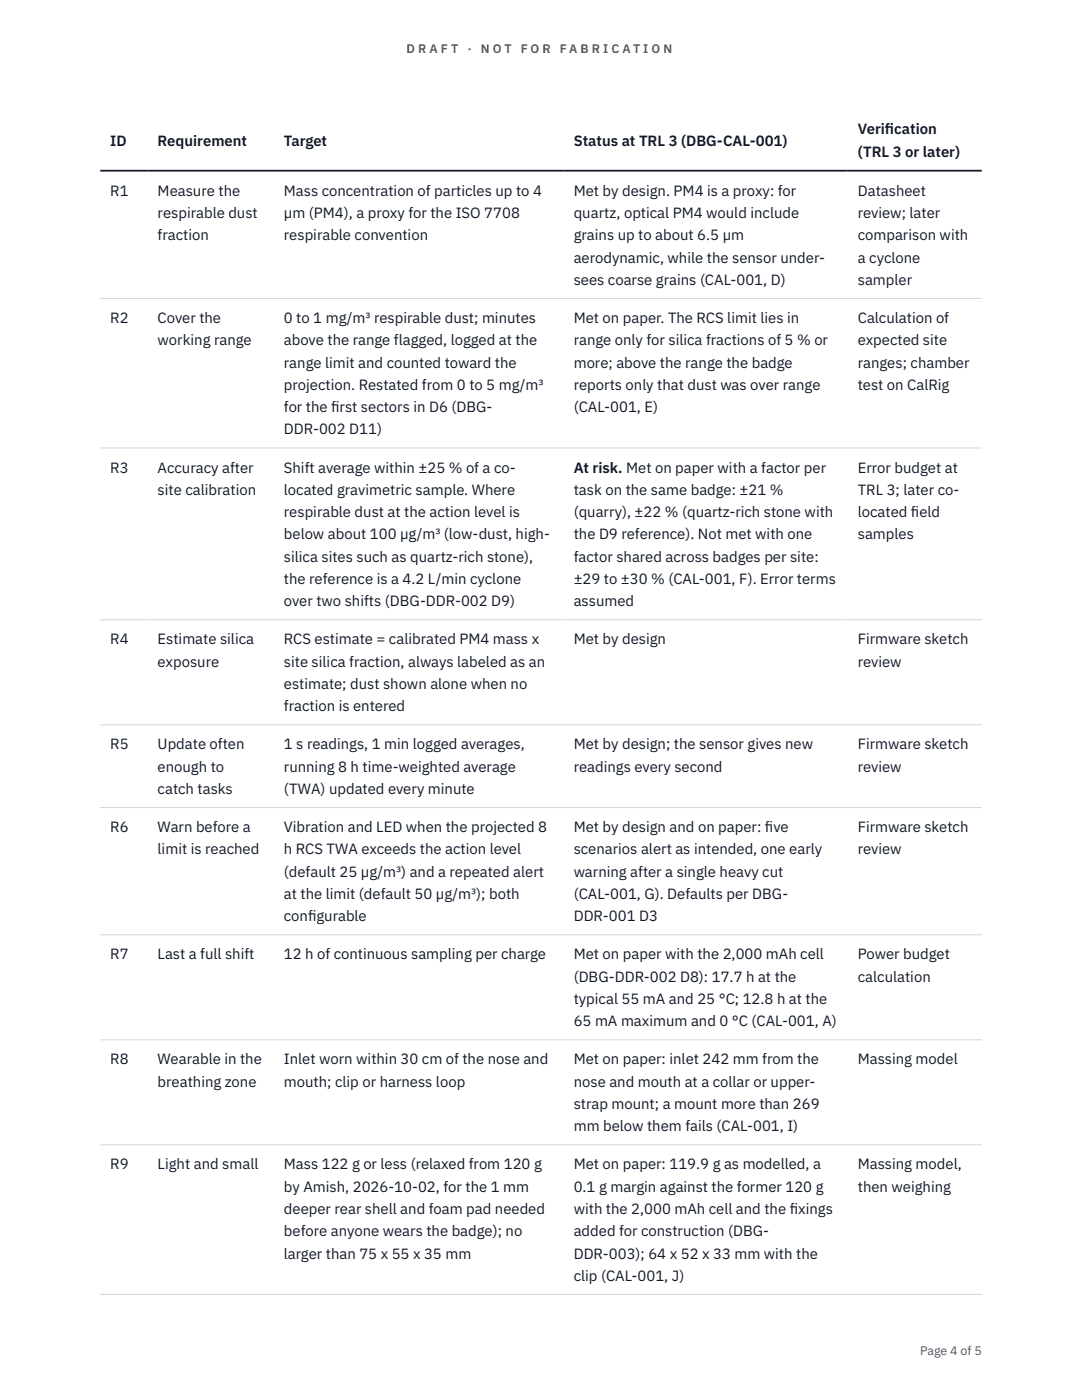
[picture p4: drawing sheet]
<svg xmlns="http://www.w3.org/2000/svg" width="216mm" height="279mm" viewBox="0 0 216 279" stroke-linecap="round" stroke-linejoin="round" font-family="sans-serif">
<defs><g id="words">
<g font-size="3" fill="#111827">
<text x="22" y="29.1">ID</text>
<text x="31.5" y="29.1">Requirement</text>
<text x="56.6" y="29.1">Target</text>
<text x="114.5" y="29.1">Status at TRL 3 (DBG-CAL-001)</text>
<text x="171.2" y="26.8">Verif</text>
<text x="176.6" y="26.8">ication</text>
<text x="171.2" y="31.3">(TRL 3 or later)</text>
<text x="22" y="39.1">R1</text>
<text x="31.5" y="39.1">Measure the</text>
<text x="56.6" y="39.1">Mass concentration of particles up to 4</text>
<text x="114.5" y="39.1">Met by design. PM4 is a proxy: for</text>
<text x="171.2" y="39.1">Datasheet</text>
<text x="31.5" y="43.5">respirable dust</text>
<text x="31.5" y="48">fraction</text>
<text x="56.6" y="43.5">µm (PM4), a proxy for the ISO 7708</text>
<text x="56.6" y="48">respirable convention</text>
<text x="114.5" y="43.5">quartz, optical PM4 would include</text>
<text x="114.5" y="48">grains up to about 6.5 µm</text>
<text x="171.2" y="43.5">review; later</text>
<text x="171.2" y="48">comparison with</text>
<text x="114.5" y="52.4">aerodynamic, while the sensor under-</text>
<text x="171.2" y="52.4">a cyclone</text>
<text x="114.5" y="56.9">sees coarse grains (CAL-001, D)</text>
<text x="171.2" y="56.9">sampler</text>
<text x="22" y="64.5">R2</text>
<text x="31.5" y="64.5">Cover the</text>
<text x="56.6" y="64.5">0 to 1 mg/m³ respirable dust; minutes</text>
<text x="114.5" y="64.5">Met on paper. The RCS limit lies in</text>
<text x="171.2" y="64.5">Calculation of</text>
<text x="31.5" y="68.9">working range</text>
<text x="56.6" y="68.9">above the range flagged, logged at the</text>
<text x="114.5" y="68.9">range only for silica fractions of 5 % or</text>
<text x="171.2" y="68.9">expected site</text>
<text x="56.6" y="73.4">range limit and counted toward the</text>
<text x="56.6" y="77.8">projection. Restated from 0 to 5 mg/m³</text>
<text x="114.5" y="73.4">more; above the range the badge</text>
<text x="114.5" y="77.8">reports only that dust was over range</text>
<text x="171.2" y="73.4">ranges; chamber</text>
<text x="171.2" y="77.8">test on CalRig</text>
<text x="56.6" y="82.3">for the f</text>
<text x="66.1" y="82.3">irst sectors in D6 (DBG-</text>
<text x="114.5" y="82.3">(CAL-001, E)</text>
<text x="56.6" y="86.7">DDR-002 D11)</text>
<text x="22" y="94.3">R3</text>
<text x="31.5" y="94.3">Accuracy after</text>
<text x="56.6" y="94.3">Shift average within ±25 % of a co-</text>
<text x="114.5" y="94.3">At risk. Met on paper with a factor per</text>
<text x="171.2" y="94.3">Error budget at</text>
<text x="31.5" y="98.8">site calibration</text>
<text x="56.6" y="98.8">located gravimetric sample. Where</text>
<text x="114.5" y="98.8">task on the same badge: ±21 %</text>
<text x="171.2" y="98.8">TRL 3; later co-</text>
<text x="56.6" y="103.2">respirable dust at the action level is</text>
<text x="56.6" y="107.7">below about 100 µg/m³ (low-dust, high-</text>
<text x="114.5" y="103.2">(quarry), ±22 % (quartz-rich stone with</text>
<text x="114.5" y="107.7">the D9 reference). Not met with one</text>
<text x="171.2" y="103.2">located f</text>
<text x="171.2" y="107.7">samples</text>
<text x="181.8" y="103.2">ield</text>
<text x="56.6" y="112.1">silica sites such as quartz-rich stone),</text>
<text x="114.5" y="112.1">factor shared across badges per site:</text>
<text x="56.6" y="116.5">the reference is a 4.2 L/min cyclone</text>
<text x="114.5" y="116.5">±29 to ±30 % (CAL-001, F). Error terms</text>
<text x="56.6" y="121">over two shifts (DBG-DDR-002 D9)</text>
<text x="114.5" y="121">assumed</text>
<text x="22" y="128.6">R4</text>
<text x="31.5" y="128.6">Estimate silica</text>
<text x="56.6" y="128.6">RCS estimate = calibrated PM4 mass x</text>
<text x="114.5" y="128.6">Met by design</text>
<text x="171.2" y="128.6">Firmware sketch</text>
<text x="31.5" y="133.1">exposure</text>
<text x="56.6" y="133.1">site silica fraction, always labeled as an</text>
<text x="56.6" y="137.5">estimate; dust shown alone when no</text>
<text x="171.2" y="133.1">review</text>
<text x="56.6" y="142">fraction is entered</text>
<text x="22" y="149.6">R5</text>
<text x="31.5" y="149.6">Update often</text>
<text x="56.6" y="149.6">1 s readings, 1 min logged averages,</text>
<text x="114.5" y="149.6">Met by design; the sensor gives new</text>
<text x="171.2" y="149.6">Firmware sketch</text>
<text x="31.5" y="154">enough to</text>
<text x="56.6" y="154">running 8 h time-weighted average</text>
<text x="114.5" y="154">readings every second</text>
<text x="171.2" y="154">review</text>
<text x="31.5" y="158.5">catch tasks</text>
<text x="56.6" y="158.5">(TWA) updated every minute</text>
<text x="22" y="166.1">R6</text>
<text x="31.5" y="166.1">Warn before a</text>
<text x="56.6" y="166.1">Vibration and LED when the projected 8</text>
<text x="114.5" y="166.1">Met by design and on paper: f</text>
<text x="152.6" y="166.1">ive</text>
<text x="171.2" y="166.1">Firmware sketch</text>
<text x="31.5" y="170.5">limit is reached</text>
<text x="56.6" y="170.5">h RCS TWA exceeds the action level</text>
<text x="114.5" y="170.5">scenarios alert as intended, one early</text>
<text x="171.2" y="170.5">review</text>
<text x="56.6" y="175">(default 25 µg/m³) and a repeated alert</text>
<text x="56.6" y="179.4">at the limit (default 50 µg/m³); both</text>
<text x="114.5" y="175">warning after a single heavy cut</text>
<text x="114.5" y="179.4">(CAL-001, G). Defaults per DBG-</text>
<text x="56.6" y="183.9">conf</text>
<text x="61.5" y="183.9">igurable</text>
<text x="114.5" y="183.9">DDR-001 D3</text>
<text x="22" y="191.5">R7</text>
<text x="31.5" y="191.5">Last a full shift</text>
<text x="56.6" y="191.5">12 h of continuous sampling per charge</text>
<text x="114.5" y="191.5">Met on paper with the 2,000 mAh cell</text>
<text x="171.2" y="191.5">Power budget</text>
<text x="114.5" y="195.9">(DBG-DDR-002 D8): 17.7 h at the</text>
<text x="171.2" y="195.9">calculation</text>
<text x="114.5" y="200.4">typical 55 mA and 25 °C; 12.8 h at the</text>
<text x="114.5" y="204.8">65 mA maximum and 0 °C (CAL-001, A)</text>
<text x="22" y="212.4">R8</text>
<text x="31.5" y="212.4">Wearable in the</text>
<text x="56.6" y="212.4">Inlet worn within 30 cm of the nose and</text>
<text x="114.5" y="212.4">Met on paper: inlet 242 mm from the</text>
<text x="171.2" y="212.4">Massing model</text>
<text x="31.5" y="216.9">breathing zone</text>
<text x="56.6" y="216.9">mouth; clip or harness loop</text>
<text x="114.5" y="216.9">nose and mouth at a collar or upper-</text>
<text x="114.5" y="221.3">strap mount; a mount more than 269</text>
<text x="114.5" y="225.8">mm below them fails (CAL-001, I)</text>
<text x="22" y="233.4">R9</text>
<text x="31.5" y="233.4">Light and small</text>
<text x="56.6" y="233.4">Mass 122 g or less (relaxed from 120 g</text>
<text x="114.5" y="233.4">Met on paper: 119.9 g as modelled, a</text>
<text x="171.2" y="233.4">Massing model,</text>
<text x="56.6" y="237.8">by Amish, 2026-10-02, for the 1 mm</text>
<text x="114.5" y="237.8">0.1 g margin against the former 120 g</text>
<text x="171.2" y="237.8">then weighing</text>
<text x="56.6" y="242.3">deeper rear shell and foam pad needed</text>
<text x="114.5" y="242.3">with the 2,000 mAh cell and the f</text>
<text x="157.6" y="242.3">ixings</text>
<text x="56.6" y="246.7">before anyone wears the badge); no</text>
<text x="56.6" y="251.2">larger than 75 x 55 x 35 mm</text>
<text x="114.5" y="246.7">added for construction (DBG-</text>
<text x="114.5" y="251.2">DDR-003); 64 x 52 x 33 mm with the</text>
<text x="114.5" y="255.6">clip (CAL-001, J)</text>
</g>
<g font-size="2.5" fill="#b45309">
<text x="81.1" y="10.5">D R A F T</text>
<text x="93.3" y="10.5">·</text>
<text x="95.9" y="10.5">N O T</text>
<text x="103.9" y="10.5">F O R</text>
<text x="111.7" y="10.5">F A B R I C A T I O N</text>
</g>
<text font-size="2.5" fill="#4b5563" x="183.6" y="270.3">Page 4 of 5</text>
</g></defs>
<path d="M20 59.6h175.9M20 89.4h175.9M20 123.7h175.9M20 144.7h175.9M20 161.2h175.9M20 186.6h175.9M20 207.5h175.9M20 228.5h175.9M20 258.3h175.9" fill="none" stroke="#d1d5db" stroke-width=".2"/>
<path d="M20 34.1h175.9" fill="none" stroke="#111827" stroke-width=".35"/>
<use href="#words"/>
</svg>
